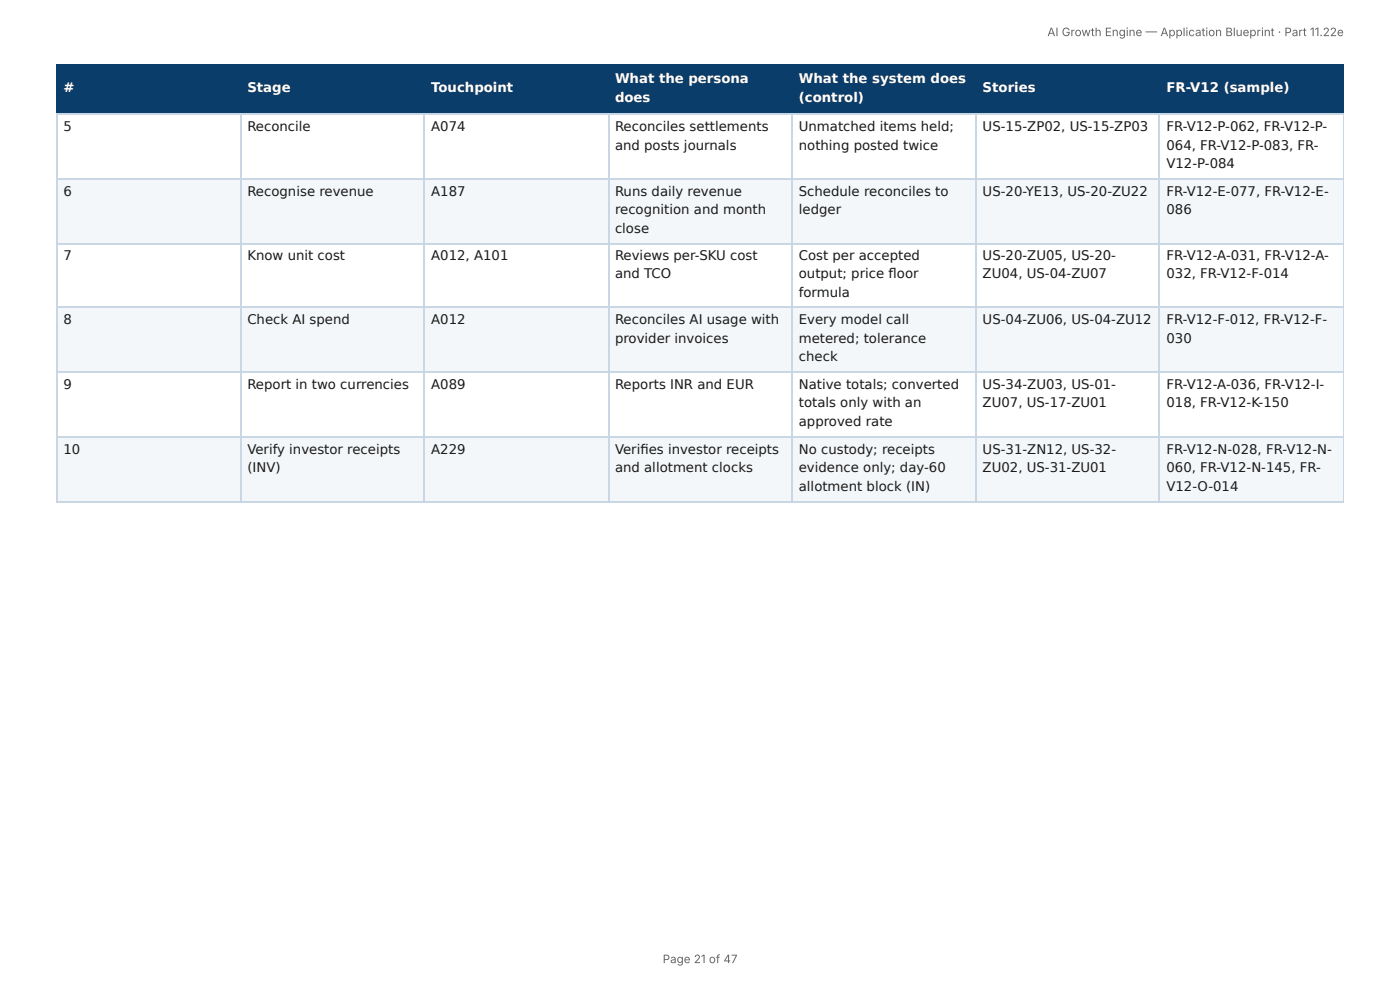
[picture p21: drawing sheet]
<svg xmlns="http://www.w3.org/2000/svg" width="297mm" height="210mm" viewBox="0 0 297 210" stroke-linecap="round" stroke-linejoin="round" font-family="sans-serif">
<defs><g id="words">
<g font-size="2.8" fill="#fff">
<text x="130.6" y="17.7">What the persona</text>
<text x="169.7" y="17.7">What the system does</text>
<text x="13.5" y="19.6">#</text>
<text x="52.5" y="19.6">Stage</text>
<text x="91.6" y="19.6">Touchpoint</text>
<text x="130.6" y="21.7">does</text>
<text x="169.7" y="21.7">(control)</text>
<text x="208.7" y="19.6">Stories</text>
<text x="247.7" y="19.6">FR-V12 (sample)</text>
</g>
<g font-size="2.8" fill="#1a1a1a">
<text x="13.5" y="27.8">5</text>
<text x="52.5" y="27.8">Reconcile</text>
<text x="91.6" y="27.8">A074</text>
<text x="130.6" y="27.8">Reconciles settlements</text>
<text x="169.7" y="27.8">Unmatched items held;</text>
<text x="208.7" y="27.8">US-15-ZP02, US-15-ZP03</text>
<text x="247.7" y="27.8">FR-V12-P-062, FR-V12-P-</text>
<text x="130.6" y="31.8">and posts journals</text>
<text x="169.7" y="31.8">nothing posted twice</text>
<text x="247.7" y="31.8">064, FR-V12-P-083, FR-</text>
<text x="247.7" y="35.7">V12-P-084</text>
<text x="13.5" y="41.5">6</text>
<text x="52.5" y="41.5">Recognise revenue</text>
<text x="91.6" y="41.5">A187</text>
<text x="130.6" y="41.5">Runs daily revenue</text>
<text x="169.7" y="41.5">Schedule reconciles to</text>
<text x="208.7" y="41.5">US-20-YE13, US-20-ZU22</text>
<text x="247.7" y="41.5">FR-V12-E-077, FR-V12-E-</text>
<text x="130.6" y="45.5">recognition and month</text>
<text x="169.7" y="45.5">ledger</text>
<text x="247.7" y="45.5">086</text>
<text x="130.6" y="49.5">close</text>
<text x="13.5" y="55.3">7</text>
<text x="52.5" y="55.3">Know unit cost</text>
<text x="91.6" y="55.3">A012, A101</text>
<text x="130.6" y="55.3">Reviews per-SKU cost</text>
<text x="130.6" y="59">and TCO</text>
<text x="169.7" y="55.3">Cost per accepted</text>
<text x="169.7" y="59">output; price fl oor</text>
<text x="208.7" y="55.3">US-20-ZU05, US-20-</text>
<text x="208.7" y="59">ZU04, US-04-ZU07</text>
<text x="247.7" y="55.3">FR-V12-A-031, FR-V12-A-</text>
<text x="247.7" y="59">032, FR-V12-F-014</text>
<text x="169.7" y="63">formula</text>
<text x="13.5" y="68.8">8</text>
<text x="52.5" y="68.8">Check AI spend</text>
<text x="91.6" y="68.8">A012</text>
<text x="130.6" y="68.8">Reconciles AI usage with</text>
<text x="169.7" y="68.8">Every model call</text>
<text x="208.7" y="68.8">US-04-ZU06, US-04-ZU12</text>
<text x="247.7" y="68.8">FR-V12-F-012, FR-V12-F-</text>
<text x="130.6" y="72.8">provider invoices</text>
<text x="169.7" y="72.8">metered; tolerance</text>
<text x="169.7" y="76.7">check</text>
<text x="247.7" y="72.8">030</text>
<text x="13.5" y="82.6">9</text>
<text x="52.5" y="82.6">Report in two currencies</text>
<text x="91.6" y="82.6">A089</text>
<text x="130.6" y="82.6">Reports INR and EUR</text>
<text x="169.7" y="82.6">Native totals; converted</text>
<text x="208.7" y="82.6">US-34-ZU03, US-01-</text>
<text x="247.7" y="82.6">FR-V12-A-036, FR-V12-I-</text>
<text x="169.7" y="86.5">totals only with an</text>
<text x="208.7" y="86.5">ZU07, US-17-ZU01</text>
<text x="247.7" y="86.5">018, FR-V12-K-150</text>
<text x="169.7" y="90.5">approved rate</text>
<text x="13.5" y="96.3">10</text>
<text x="52.5" y="96.3">Verify investor receipts</text>
<text x="52.5" y="100.3">(INV)</text>
<text x="91.6" y="96.3">A229</text>
<text x="130.6" y="96.3">Verifi es investor receipts</text>
<text x="130.6" y="100.3">and allotment clocks</text>
<text x="169.7" y="96.3">No custody; receipts</text>
<text x="169.7" y="100.3">evidence only; day-60</text>
<text x="208.7" y="96.3">US-31-ZN12, US-32-</text>
<text x="208.7" y="100.3">ZU02, US-31-ZU01</text>
<text x="247.7" y="96.3">FR-V12-N-028, FR-V12-N-</text>
<text x="247.7" y="100.3">060, FR-V12-N-145, FR-</text>
<text x="169.7" y="104.2">allotment block (IN)</text>
<text x="247.7" y="104.2">V12-O-014</text>
</g>
<g font-size="2.5" fill="#666">
<text x="222.5" y="7.7">AI Growth Engine — Application Blueprint · Part 11.22e</text>
<text x="140.7" y="204.5">Page 21 of 47</text>
</g>
</g></defs>
<g fill="#0b3d6b">
<path d="M12.2 14h38.9v10.1h-38.9z"/>
<path d="M51.1 14h39.1v10.1h-39.1z"/>
<path d="M90.2 14h38.9v10.1h-38.9z"/>
<path d="M129.1 14h39.2v10.1h-39.2z"/>
<path d="M168.3 14h38.9v10.1h-38.9z"/>
<path d="M207.2 14h39.1v10.1h-39.1z"/>
<path d="M246.3 14h39.1v10.1h-39.1z"/>
</g>
<g fill="#f4f7fa">
<path d="M12.2 37.8h38.9v13.8h-38.9z"/>
<path d="M51.1 37.8h39.1v13.8h-39.1z"/>
<path d="M90.2 37.8h38.9v13.8h-38.9z"/>
<path d="M129.1 37.8h39.2v13.8h-39.2z"/>
<path d="M168.3 37.8h38.9v13.8h-38.9z"/>
<path d="M207.2 37.8h39.1v13.8h-39.1z"/>
<path d="M246.3 37.8h39.1v13.8h-39.1z"/>
<path d="M12.2 65.4h38.9v13.7h-38.9z"/>
<path d="M51.1 65.4h39.1v13.7h-39.1z"/>
<path d="M90.2 65.4h38.9v13.7h-38.9z"/>
<path d="M129.1 65.4h39.2v13.7h-39.2z"/>
<path d="M168.3 65.4h38.9v13.7h-38.9z"/>
<path d="M207.2 65.4h39.1v13.7h-39.1z"/>
<path d="M246.3 65.4h39.1v13.7h-39.1z"/>
<path d="M12.2 92.6h38.9v13.8h-38.9z"/>
<path d="M51.1 92.6h39.1v13.8h-39.1z"/>
<path d="M90.2 92.6h38.9v13.8h-38.9z"/>
<path d="M129.1 92.6h39.2v13.8h-39.2z"/>
<path d="M168.3 92.6h38.9v13.8h-38.9z"/>
<path d="M207.2 92.6h39.1v13.8h-39.1z"/>
<path d="M246.3 92.6h39.1v13.8h-39.1z"/>
</g>
<path d="M11.9 13.9h273.5M12 13.8v10.5M51.2 13.8v10.5M90.1 13.8v10.5M129.2 13.8v10.5M168.1 13.8v10.5M207.3 13.8v10.5M246.2 13.8v10.5M11.9 24.2h273.5" fill="none" stroke="#0b3d6b" stroke-width=".26"/>
<path d="M285.3 13.8v10.5" fill="none" stroke="#0b3d6b" stroke-width=".21"/>
<g fill="none" stroke="#c9d6e3" stroke-width=".26">
<path d="M11.9 24.2h273.5M11.9 38h273.5M12 24.3v82.3M51.2 24.3v82.3M90.1 24.3v82.3M129.2 24.3v82.3M168.1 24.3v82.3M207.3 24.3v82.3M246.2 24.3v82.3M11.9 51.7h273.5M11.9 65.2h273.5M11.9 79h273.5"/>
<path d="M11.9 92.7h273.5M11.9 106.5h273.5"/>
</g>
<path d="M285.3 24.3v82.3" fill="none" stroke="#c9d6e3" stroke-width=".21"/>
<use href="#words"/>
</svg>
